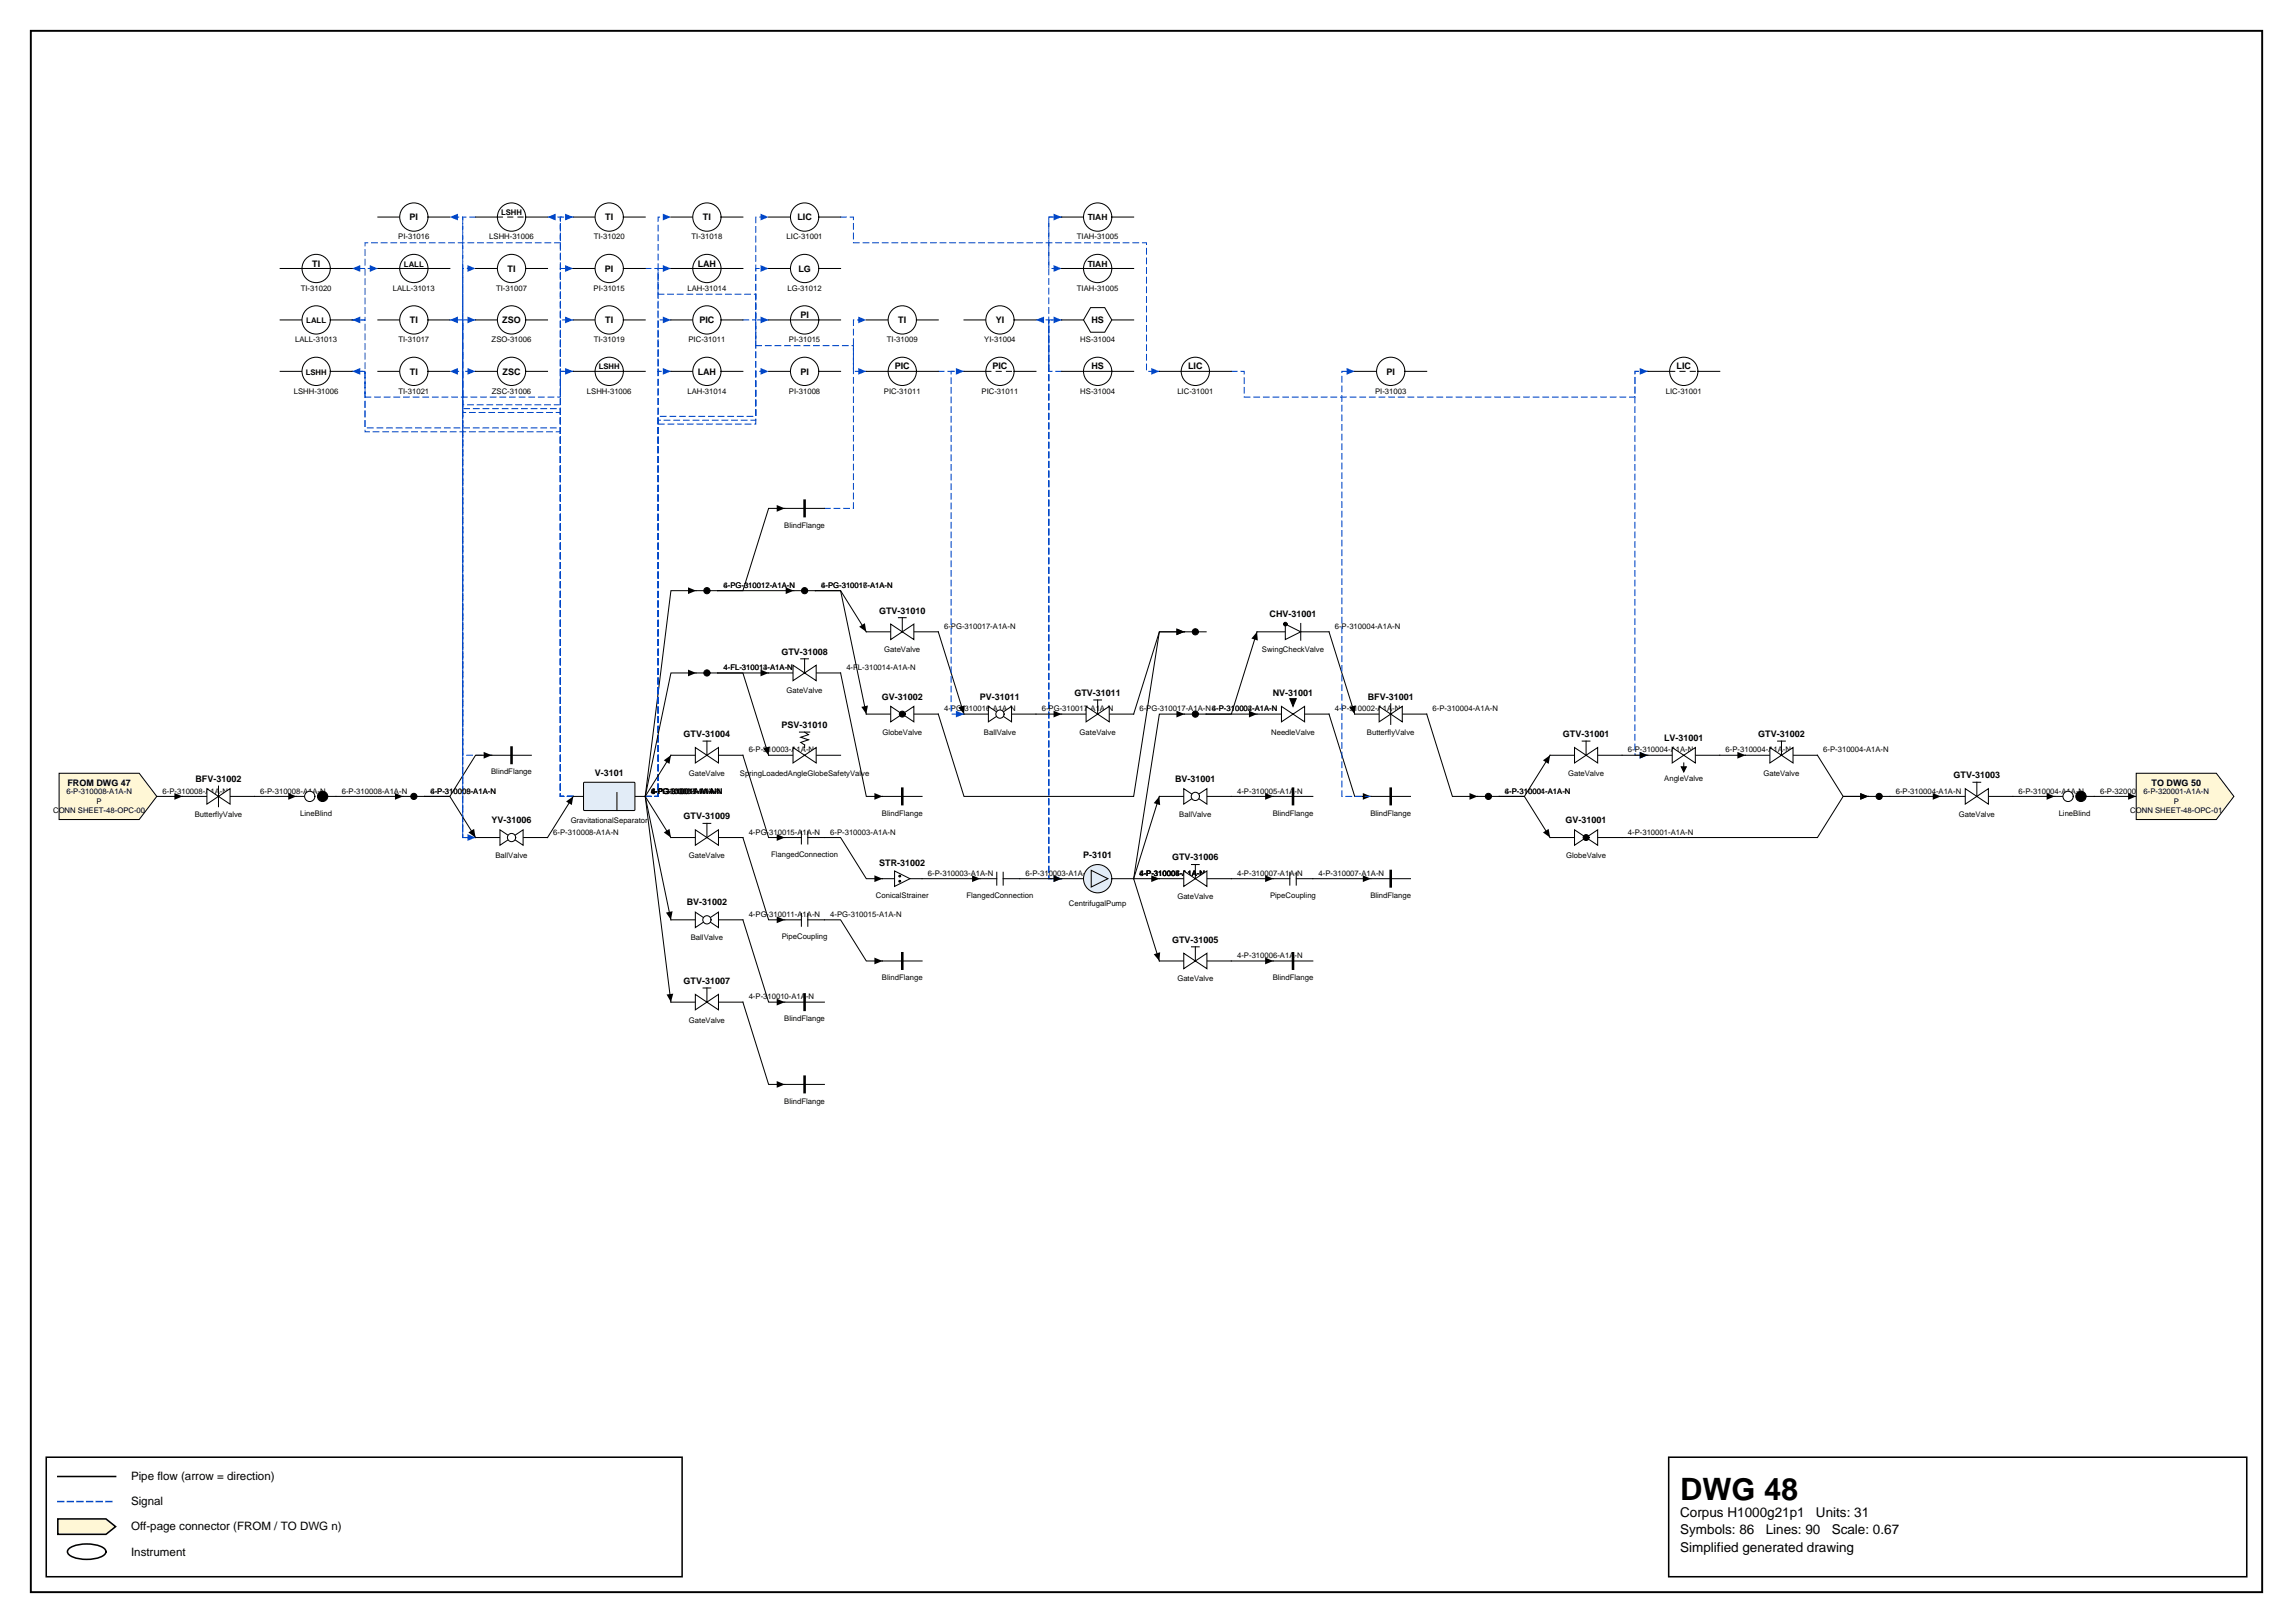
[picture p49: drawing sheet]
<svg xmlns="http://www.w3.org/2000/svg" width="420mm" height="297mm" viewBox="0 0 420 297" stroke-linecap="round" stroke-linejoin="round" font-family="sans-serif">
<defs><g id="words">
<text font-size="5.6" x="307.6" y="274.5">DWG 48</text>
<g font-size="2.5">
<text x="307.6" y="277.6">Corpus H1000g21p1</text>
<text x="307.6" y="280.8">Symbols: 86</text>
<text x="323.3" y="280.8">Lines: 90</text>
<text x="332.5" y="277.6">Units: 31</text>
<text x="335.3" y="280.8">Scale: 0.67</text>
<text x="307.6" y="284">Simplified generated drawing</text>
</g>
<g font-size="2.1">
<text x="24" y="270.9">Pipe flow (arrow = direction)</text>
<text x="24" y="275.5">Signal</text>
<text x="24" y="280.1">Off-page connector (FROM / TO DWG n)</text>
<text x="24" y="284.7">Instrument</text>
</g>
<g font-size="1.6">
<text x="75" y="40.3">PI</text>
<text x="110.8" y="40.3">TI</text>
<text x="128.7" y="40.3">TI</text>
<text x="146" y="40.3">LIC</text>
<text x="199.2" y="40.3">TIAH</text>
<text x="57.2" y="48.8">TI</text>
<text x="92.9" y="49.7">TI</text>
<text x="110.8" y="49.7">PI</text>
<text x="127.7" y="48.8">LAH</text>
<text x="146.2" y="49.7">LG</text>
<text x="199.2" y="48.8">TIAH</text>
<text x="75" y="59.1">TI</text>
<text x="92" y="59.1">ZSO</text>
<text x="110.8" y="59.1">TI</text>
<text x="128" y="59.1">PIC</text>
<text x="146.5" y="58.2">PI</text>
<text x="164.5" y="59.1">TI</text>
<text x="182.3" y="59.1">YI</text>
<text x="199.8" y="59.1">HS</text>
<text x="75" y="68.5">TI</text>
<text x="92" y="68.5">ZSC</text>
<text x="127.7" y="68.5">LAH</text>
<text x="146.5" y="68.5">PI</text>
<text x="163.8" y="67.6">PIC</text>
<text x="181.7" y="67.6">PIC</text>
<text x="199.8" y="67.6">HS</text>
<text x="217.5" y="67.6">LIC</text>
<text x="253.8" y="68.5">PI</text>
<text x="306.9" y="67.6">LIC</text>
<text x="160.9" y="112.3">GTV-31010</text>
<text x="232.4" y="113">CHV-31001</text>
<text x="143.1" y="119.8">GTV-31008</text>
<text x="161.4" y="128">GV-31002</text>
<text x="179.4" y="128">PV-31011</text>
<text x="196.7" y="127.3">GTV-31011</text>
<text x="233" y="127.3">NV-31001</text>
<text x="250.4" y="128">BFV-31001</text>
<text x="125.2" y="134.9">GTV-31004</text>
<text x="143.1" y="133.2">PSV-31010</text>
<text x="286.1" y="134.9">GTV-31001</text>
<text x="304.7" y="135.6">LV-31001</text>
<text x="321.9" y="134.9">GTV-31002</text>
<text x="12.3" y="143.8">FROM DWG 47</text>
<text x="35.8" y="143.1">BFV-31002</text>
<text x="108.9" y="141.9">V-3101</text>
<text x="215.1" y="143.1">BV-31001</text>
<text x="357.7" y="142.4">GTV-31003</text>
<text x="393.9" y="143.8">TO DWG 50</text>
<text x="125.2" y="149.9">GTV-31009</text>
<text x="90" y="150.6">YV-31006</text>
<text x="286.6" y="150.6">GV-31001</text>
<text x="161" y="158.4">STR-31002</text>
<text x="198.3" y="157">P-3101</text>
<text x="214.6" y="157.5">GTV-31006</text>
<text x="125.7" y="165.7">BV-31002</text>
<text x="214.6" y="172.5">GTV-31005</text>
<text x="125.2" y="180.1">GTV-31007</text>
</g>
<g font-size="1.4">
<text x="91.7" y="39.4">LSHH</text>
<text x="72.9" y="43.8">PI-31016</text>
<text x="89.6" y="43.8">LSHH-31006</text>
<text x="108.7" y="43.8">TI-31020</text>
<text x="126.6" y="43.8">TI-31018</text>
<text x="144" y="43.8">LIC-31001</text>
<text x="197.2" y="43.8">TIAH-31005</text>
<text x="55.1" y="53.2">TI-31020</text>
<text x="71.9" y="53.2">LALL-31013</text>
<text x="74" y="48.8">LALL</text>
<text x="90.8" y="53.2">TI-31007</text>
<text x="108.7" y="53.2">PI-31015</text>
<text x="125.9" y="53.2">LAH-31014</text>
<text x="144.2" y="53.2">LG-31012</text>
<text x="197.2" y="53.2">TIAH-31005</text>
<text x="56.1" y="59.1">LALL</text>
<text x="54" y="62.6">LALL-31013</text>
<text x="72.9" y="62.6">TI-31017</text>
<text x="90" y="62.6">ZSO-31006</text>
<text x="108.7" y="62.6">TI-31019</text>
<text x="126.1" y="62.6">PIC-31011</text>
<text x="144.4" y="62.6">PI-31015</text>
<text x="162.4" y="62.6">TI-31009</text>
<text x="180.2" y="62.6">YI-31004</text>
<text x="197.8" y="62.6">HS-31004</text>
<text x="56" y="68.5">LSHH</text>
<text x="109.6" y="67.6">LSHH</text>
<text x="53.8" y="72.1">LSHH-31006</text>
<text x="72.9" y="72.1">TI-31021</text>
<text x="90" y="72.1">ZSC-31006</text>
<text x="107.5" y="72.1">LSHH-31006</text>
<text x="125.9" y="72.1">LAH-31014</text>
<text x="144.4" y="72.1">PI-31008</text>
<text x="161.8" y="72.1">PIC-31011</text>
<text x="179.7" y="72.1">PIC-31011</text>
<text x="197.8" y="72.1">HS-31004</text>
<text x="215.6" y="72.1">LIC-31001</text>
<text x="251.7" y="72.1">PI-31003</text>
<text x="305" y="72.1">LIC-31001</text>
<text x="143.6" y="96.5">BlindFlange</text>
<text x="132.5" y="107.6">4-PG-310012-A1A-N</text>
<text x="132.5" y="107.6">6-PG-310017-A1A-N</text>
<text x="150.3" y="107.6">4-PG-310016-A1A-N</text>
<text x="150.3" y="107.6">6-PG-310017-A1A-N</text>
<text x="161.9" y="119.4">GateValve</text>
<text x="172.8" y="115.1">6-PG-310017-A1A-N</text>
<text x="231" y="119.4">SwingCheckValve</text>
<text x="244.4" y="115.1">6-P-310004-A1A-N</text>
<text x="132.5" y="122.6">4-FL-310014-A1A-N</text>
<text x="132.5" y="122.6">4-FL-310013-A1A-N</text>
<text x="155" y="122.6">4-FL-310014-A1A-N</text>
<text x="144" y="126.9">GateValve</text>
<text x="172.8" y="130.2">4-PG-310016-A1A-N</text>
<text x="190.7" y="130.2">6-PG-310017-A1A-N</text>
<text x="208.6" y="130.2">6-PG-310017-A1A-N6-P-310004-A1A-N</text>
<text x="221.9" y="130.2">4-P-310002-A1A-N</text>
<text x="244.4" y="130.2">4-P-310002-A1A-N</text>
<text x="262.3" y="130.2">6-P-310004-A1A-N</text>
<text x="137.1" y="137.7">6-P-310003-A1A-N</text>
<text x="161.5" y="134.4">GlobeValve</text>
<text x="180.1" y="134.4">BallValve</text>
<text x="197.7" y="134.4">GateValve</text>
<text x="232.7" y="134.4">NeedleValve</text>
<text x="250.3" y="134.4">ButterflyValve</text>
<text x="298" y="137.7">6-P-310004-A1A-N</text>
<text x="315.9" y="137.7">6-P-310004-A1A-N</text>
<text x="333.8" y="137.7">6-P-310004-A1A-N</text>
<text x="89.9" y="141.7">BlindFlange</text>
<text x="126.1" y="142">GateValve</text>
<text x="135.5" y="142">SpringLoadedAngleGlobeSafetyValve</text>
<text x="287.1" y="142">GateValve</text>
<text x="304.7" y="142.9">AngleValve</text>
<text x="322.9" y="142">GateValve</text>
<text x="9.7" y="148.8">CONN SHEET-48-OPC-00</text>
<text x="12.2" y="145.4">6-P-310008-A1A-N</text>
<text x="17.7" y="147.1">P</text>
<text x="29.8" y="145.2">6-P-310008-A1A-N</text>
<text x="35.6" y="149.5">ButterflyValve</text>
<text x="47.6" y="145.2">6-P-310008-A1A-N</text>
<text x="55" y="149.3">LineBlind</text>
<text x="62.6" y="145.2">6-P-310008-A1A-N</text>
<text x="78.8" y="145.2">6-P-310008-A1A-N</text>
<text x="78.8" y="145.2">4-P-310009-A1A-N</text>
<text x="119.2" y="145.2">4-PG-310011-A1A-N</text>
<text x="119.2" y="145.2">4-PG-310015-A1A-N</text>
<text x="119.2" y="145.2">6-PG-310017-A1A-N</text>
<text x="119.2" y="145.2">4-P-310010-A1A-N</text>
<text x="119.2" y="145.2">4-FL-310013-A1A-N</text>
<text x="119.2" y="145.2">6-P-310003-A1A-N</text>
<text x="161.5" y="149.3">BlindFlange</text>
<text x="215.9" y="149.5">BallValve</text>
<text x="226.5" y="145.2">4-P-310005-A1A-N</text>
<text x="233" y="149.3">BlindFlange</text>
<text x="250.9" y="149.3">BlindFlange</text>
<text x="275.5" y="145.2">4-P-310001-A1A-N</text>
<text x="275.5" y="145.2">6-P-310004-A1A-N</text>
<text x="347.1" y="145.2">6-P-310004-A1A-N</text>
<text x="358.6" y="149.5">GateValve</text>
<text x="369.6" y="145.2">6-P-310004-A1A-N</text>
<text x="376.9" y="149.3">LineBlind</text>
<text x="384.5" y="145.2">6-P-320001-A1A-N</text>
<text x="390" y="148.8">CONN SHEET-48-OPC-01</text>
<text x="392.4" y="145.4">6-P-320001-A1A-N</text>
<text x="398" y="147.1">P</text>
<text x="101.3" y="152.8">6-P-310008-A1A-N</text>
<text x="104.5" y="150.7">GravitationalSeparator</text>
<text x="137.1" y="152.8">4-PG-310015-A1A-N</text>
<text x="152" y="152.8">6-P-310003-A1A-N</text>
<text x="298" y="152.8">4-P-310001-A1A-N</text>
<text x="90.7" y="157">BallValve</text>
<text x="126.1" y="157">GateValve</text>
<text x="141.2" y="156.8">FlangedConnection</text>
<text x="169.9" y="160.3">6-P-310003-A1A-N</text>
<text x="187.8" y="160.3">6-P-310003-A1A-N</text>
<text x="208.6" y="160.3">4-P-310005-A1A-N</text>
<text x="208.6" y="160.3">4-P-310006-A1A-N</text>
<text x="208.6" y="160.3">4-P-310007-A1A-N</text>
<text x="208.6" y="160.3">6-P-310004-A1A-N</text>
<text x="226.5" y="160.3">4-P-310007-A1A-N</text>
<text x="241.4" y="160.3">4-P-310007-A1A-N</text>
<text x="286.7" y="157">GlobeValve</text>
<text x="137.1" y="167.8">4-PG-310011-A1A-N</text>
<text x="152" y="167.8">4-PG-310015-A1A-N</text>
<text x="160.4" y="164.3">ConicalStrainer</text>
<text x="177" y="164.3">FlangedConnection</text>
<text x="195.7" y="165.7">CentrifugalPump</text>
<text x="215.6" y="164.6">GateValve</text>
<text x="232.5" y="164.3">PipeCoupling</text>
<text x="250.9" y="164.3">BlindFlange</text>
<text x="126.5" y="172.1">BallValve</text>
<text x="143.1" y="171.9">PipeCoupling</text>
<text x="161.5" y="179.4">BlindFlange</text>
<text x="215.6" y="179.6">GateValve</text>
<text x="226.5" y="175.3">4-P-310006-A1A-N</text>
<text x="233" y="179.4">BlindFlange</text>
<text x="137.1" y="182.9">4-P-310010-A1A-N</text>
<text x="126.1" y="187.1">GateValve</text>
<text x="143.6" y="186.9">BlindFlange</text>
<text x="143.6" y="202">BlindFlange</text>
</g>
</g></defs>
<path d="M5.6 5.6h408.6v285.8h-408.6z" fill="none" stroke="#000" stroke-width=".35"/>
<path d="M8.5 266.7h116.4v21.9h-116.4zM10.6 270.2h10.6M305.5 266.7h105.8v21.9h-105.8z" fill="none" stroke="#000" stroke-width=".28"/>
<path d="M10.6 274.8h10.6" fill="none" stroke="#0046c8" stroke-width=".28" stroke-dasharray="1.1 .7"/>
<path d="M10.6 278h8.8l1.8 1.4-1.8 1.4h-8.8z" fill="#fff7d6" stroke="#000" stroke-width=".28"/>
<path d="M12.7 283.4a6.7 6.7 0 0 1 6.3 0 .72 .72 0 0 1 0 1.2 6.7 6.7 0 0 1-6.3 0 .72 .72 0 0 1 0-1.2z" fill="none" stroke="#000" stroke-width=".28"/>
<path d="M216.9 115.6h-4.6l-4.8 30.2h-31l-4.7-15.1M136 168.3l4.7 15.1h3" fill="none" stroke="#000" stroke-width=".19"/>
<path d="M215.4 115l1.5 .6-1.5 .7zM142.2 182.8l1.5 .6-1.5 .6z" fill="#000"/>
<path d="M171.8 68h4.7" fill="none" stroke="#0046c8" stroke-width=".19" stroke-dasharray="1.1 .7"/>
<path d="M175 67.3l1.5 .7-1.5 .6z" fill="#0046c8"/>
<path d="M118.1 49.1h2.4v4.7h17.9v4.8h2.3" fill="none" stroke="#0046c8" stroke-width=".19" stroke-dasharray="1.1 .7"/>
<path d="M139.2 57.9l1.5 .7-1.5 .6z" fill="#0046c8"/>
<path d="M104.9 39.7h-2.3v4.7h-35.8v4.7h-2.3" fill="none" stroke="#0046c8" stroke-width=".19" stroke-dasharray="1.1 .7"/>
<path d="M64.5 49.1l1.5-.6v1.3z" fill="#0046c8"/>
<path d="M216.9 115.6h-4.6l-4.8 15.1M136 153.3l4.7 15h3" fill="none" stroke="#000" stroke-width=".19"/>
<path d="M215.4 115l1.5 .6-1.5 .7zM142.2 167.7l1.5 .6-1.5 .7z" fill="#000"/>
<path d="M122.8 68h-2.3v-18.9h2.3" fill="none" stroke="#0046c8" stroke-width=".19" stroke-dasharray="1.1 .7"/>
<path d="M121.4 48.5l1.4 .6-1.4 .7z" fill="#0046c8"/>
<path d="M136 58.6h2.4v4.7h17.8v4.7h2.4" fill="none" stroke="#0046c8" stroke-width=".19" stroke-dasharray="1.1 .7"/>
<path d="M157.1 67.3l1.5 .7-1.5 .6z" fill="#0046c8"/>
<path d="M194.4 68h-2.4v-9.4h2.4" fill="none" stroke="#0046c8" stroke-width=".19" stroke-dasharray="1.1 .7"/>
<path d="M192.9 57.9l1.5 .7-1.5 .6z" fill="#0046c8"/>
<path d="M28.7 145.8h4.7" fill="none" stroke="#000" stroke-width=".19"/>
<path d="M31.9 145.1l1.5 .7-1.5 .6z" fill="#000"/>
<path d="M194.4 58.6h-2.4v102.2h2.4" fill="none" stroke="#0046c8" stroke-width=".19" stroke-dasharray="1.1 .7"/>
<path d="M192.9 160.2l1.5 .6-1.5 .6z" fill="#0046c8"/>
<path d="M143.7 93h-3l-4.7 15.1h-4.6h13.9M171.8 115.6l4.7 15.1M243.3 115.6l4.7 15.1M243.3 130.7l4.7 15.1h3M283.8 138.2l-4.7 7.6h-4.6h4.6l4.7 7.5M314.9 138.2h4.7M46.6 145.8h7.7M61.5 145.8h12.3M225.4 145.8h7.7M346 145.8h9.3M168.8 160.8h10.7" fill="none" stroke="#000" stroke-width=".19"/>
<g fill="#000">
<path d="M142.2 92.4l1.5 .6-1.5 .7zM143.8 107.5l1.5 .6-1.5 .6zM175.5 129.5l1.1-.4-.1 1.6zM247 129.5l1.2-.4-.2 1.6zM282.5 139.2l1.3-1-.3 1.6zM318.1 137.6l1.5 .6-1.5 .6zM52.8 145.1l1.5 .7-1.5 .6zM72.3 145.1l1.5 .7-1.5 .6zM231.6 145.1l1.5 .7-1.5 .6zM249.5 145.1l1.5 .7-1.5 .6zM282.5 152.4l1-.7 .3 1.6zM353.9 145.1l1.4 .7-1.4 .6z"/>
<path d="M178 160.2l1.5 .6-1.5 .6z"/>
</g>
<path d="M87.1 153.3h-2.4v-85.3h2.4" fill="none" stroke="#0046c8" stroke-width=".19" stroke-dasharray="1.1 .7"/>
<path d="M85.6 67.3l1.5 .7-1.5 .6z" fill="#0046c8"/>
<path d="M87.1 153.3h-2.4v-94.7h2.4" fill="none" stroke="#0046c8" stroke-width=".19" stroke-dasharray="1.1 .7"/>
<path d="M85.6 57.9l1.5 .7-1.5 .6z" fill="#0046c8"/>
<path d="M153.9 123.2l4.7 22.6h3M104.9 145.8l-4.7 7.5" fill="none" stroke="#000" stroke-width=".19"/>
<path d="M103.6 146.7l1.3-.9-.2 1.5zM160.1 145.1l1.5 .7-1.5 .6z" fill="#000"/>
<path d="M301.7 68h-2.4v70.2h2.4" fill="none" stroke="#0046c8" stroke-width=".19" stroke-dasharray="1.1 .7"/>
<path d="M300.2 137.6l1.5 .6-1.5 .6z" fill="#0046c8"/>
<path d="M297 138.2h4.7M150.9 153.3h3l4.7 7.5h3M342.1 145.8h-4.7l-4.7 7.5h-35.7M383.4 145.8h7.7" fill="none" stroke="#000" stroke-width=".19"/>
<path d="M300.2 137.6l1.5 .6-1.5 .6zM340.6 145.1l1.5 .7-1.5 .6zM389.6 145.1l1.5 .7-1.5 .6zM160.1 160.2l1.5 .6-1.5 .6z" fill="#000"/>
<path d="M90 138.2h-5.3v-89.1h2.4" fill="none" stroke="#0046c8" stroke-width=".19" stroke-dasharray="1.1 .7"/>
<path d="M85.6 48.5l1.5 .6-1.5 .7z" fill="#0046c8"/>
<path d="M212.3 145.8l-4.8 15 4.8 15.1" fill="none" stroke="#000" stroke-width=".19"/>
<path d="M212.3 145.8l.1 1.6-1.2-.4zM211.2 174.6l1.2-.3-.1 1.6z" fill="#000"/>
<path d="M194.4 160.8h-2.4v-121.1h2.4" fill="none" stroke="#0046c8" stroke-width=".19" stroke-dasharray="1.1 .7"/>
<path d="M192.9 39.1l1.5 .6-1.5 .6z" fill="#0046c8"/>
<path d="M207.5 160.8h4.8" fill="none" stroke="#000" stroke-width=".19"/>
<path d="M210.8 160.2l1.5 .6-1.5 .6z" fill="#000"/>
<path d="M194.4 160.8h-2.4v-102.2h-2.3" fill="none" stroke="#0046c8" stroke-width=".19" stroke-dasharray="1.1 .7"/>
<path d="M189.7 58.6l1.4-.7v1.3z" fill="#0046c8"/>
<path d="M90 138.2h-2.9l-4.7 7.6h-4.7h4.7l4.7 7.5M216.9 130.7h-4.6l-4.8 30.1M150.9 168.3h3l4.7 7.6h3M186.7 160.8h7.7" fill="none" stroke="#000" stroke-width=".19"/>
<path d="M88.5 137.6l1.5 .6-1.5 .6zM215.4 130.1l1.5 .6-1.5 .6zM85.8 152.4l1-.7 .3 1.6zM160.1 175.3l1.5 .6-1.5 .6zM192.9 160.2l1.5 .6-1.5 .6z" fill="#000"/>
<path d="M150.9 93h5.3v-34.4h2.4" fill="none" stroke="#0046c8" stroke-width=".19" stroke-dasharray="1.1 .7"/>
<path d="M157.1 57.9l1.5 .7-1.5 .6z" fill="#0046c8"/>
<path d="M225.4 175.9h7.7M136 183.4l4.7 15.1h3" fill="none" stroke="#000" stroke-width=".19"/>
<path d="M231.6 175.3l1.5 .6-1.5 .6zM142.2 197.9l1.5 .6-1.5 .6z" fill="#000"/>
<path d="M153.9 39.7h2.3v4.7h53.7v23.6h2.4" fill="none" stroke="#0046c8" stroke-width=".19" stroke-dasharray="1.1 .7"/>
<path d="M210.8 67.3l1.5 .7-1.5 .6z" fill="#0046c8"/>
<path d="M64.5 68h2.3v4.7h35.8v-4.7h2.3" fill="none" stroke="#0046c8" stroke-width=".19" stroke-dasharray="1.1 .7"/>
<path d="M103.5 67.3l1.4 .7-1.4 .6z" fill="#0046c8"/>
<path d="M225.4 68h2.4v4.7h71.5v-4.7h2.4" fill="none" stroke="#0046c8" stroke-width=".19" stroke-dasharray="1.1 .7"/>
<path d="M300.2 67.3l1.5 .7-1.5 .6z" fill="#0046c8"/>
<path d="M189.7 130.7h4.7M368.5 145.8h7.7" fill="none" stroke="#000" stroke-width=".19"/>
<path d="M192.9 130.1l1.5 .6-1.5 .6zM374.7 145.1l1.5 .7-1.5 .6z" fill="#000"/>
<path d="M194.4 39.7h-2.4v9.4h2.4" fill="none" stroke="#0046c8" stroke-width=".19" stroke-dasharray="1.1 .7"/>
<path d="M192.9 48.5l1.5 .6-1.5 .7z" fill="#0046c8"/>
<path d="M240.4 160.8h10.6" fill="none" stroke="#000" stroke-width=".19"/>
<path d="M249.5 160.2l1.5 .6-1.5 .6z" fill="#000"/>
<path d="M87.1 39.7h-2.4v113.6h2.4" fill="none" stroke="#0046c8" stroke-width=".19" stroke-dasharray="1.1 .7"/>
<path d="M85.6 152.7l1.5 .6-1.5 .6z" fill="#0046c8"/>
<path d="M176.5 68h-2.4v62.7h2.4" fill="none" stroke="#0046c8" stroke-width=".19" stroke-dasharray="1.1 .7"/>
<path d="M175 130.1l1.5 .6-1.5 .6z" fill="#0046c8"/>
<path d="M140.7 123.2h-9.3h4.6l4.7 15" fill="none" stroke="#000" stroke-width=".19"/>
<path d="M139.2 122.5l1.5 .7-1.5 .6zM139.7 137l1.2-.4-.2 1.6z" fill="#000"/>
<path d="M104.9 68h-2.3v-28.3h-2.4" fill="none" stroke="#0046c8" stroke-width=".19" stroke-dasharray="1.1 .7"/>
<path d="M100.2 39.7l1.5-.6v1.2z" fill="#0046c8"/>
<path d="M136 138.2l4.7 15.1h3" fill="none" stroke="#000" stroke-width=".19"/>
<path d="M142.2 152.7l1.5 .6-1.5 .6z" fill="#000"/>
<path d="M251 145.8h-5.3v-77.8h2.3" fill="none" stroke="#0046c8" stroke-width=".19" stroke-dasharray="1.1 .7"/>
<path d="M246.5 67.3l1.5 .7-1.5 .6z" fill="#0046c8"/>
<path d="M64.5 58.6h2.3v-9.5h2.4" fill="none" stroke="#0046c8" stroke-width=".19" stroke-dasharray="1.1 .7"/>
<path d="M67.7 48.5l1.5 .6-1.5 .7z" fill="#0046c8"/>
<path d="M158.6 115.6l-4.7-7.5h-4.6h4.6l4.7 22.6M230.1 115.6l-4.7 15.1h-4.6h9.3M261.2 130.7l4.7 15.1h4.6M332.7 138.2l4.7 7.6h4.7M225.4 160.8h7.7" fill="none" stroke="#000" stroke-width=".19"/>
<path d="M157.3 114.7l1-.7 .3 1.6zM230.1 115.6l.2 1.6-1.2-.3zM157.7 129.4l1.2-.3-.3 1.6zM228.7 130.1l1.4 .6-1.4 .6zM269 145.1l1.5 .7-1.5 .6zM340.6 145.1l1.5 .7-1.5 .6zM231.6 160.2l1.5 .6-1.5 .6z" fill="#000"/>
<path d="M104.9 145.8h-2.3v-87.2h2.3" fill="none" stroke="#0046c8" stroke-width=".19" stroke-dasharray="1.1 .7"/>
<path d="M103.5 57.9l1.4 .7-1.4 .6z" fill="#0046c8"/>
<path d="M118.1 145.8l4.7 22.5" fill="none" stroke="#000" stroke-width=".19"/>
<path d="M121.9 167l1.2-.2-.3 1.5z" fill="#000"/>
<path d="M104.9 145.8h-2.3v-96.7h2.3" fill="none" stroke="#0046c8" stroke-width=".19" stroke-dasharray="1.1 .7"/>
<path d="M103.5 48.5l1.4 .6-1.4 .7z" fill="#0046c8"/>
<path d="M104.9 145.8h-2.3v-106.1h2.3" fill="none" stroke="#0046c8" stroke-width=".19" stroke-dasharray="1.1 .7"/>
<path d="M103.5 39.1l1.4 .6-1.4 .6z" fill="#0046c8"/>
<path d="M118.1 145.8l4.7 7.5" fill="none" stroke="#000" stroke-width=".19"/>
<path d="M121.5 152.4l1.1-.7 .2 1.6z" fill="#000"/>
<path d="M118.1 145.8h2.4v-77.8h2.3" fill="none" stroke="#0046c8" stroke-width=".19" stroke-dasharray="1.1 .7"/>
<path d="M121.4 67.3l1.4 .7-1.4 .6z" fill="#0046c8"/>
<path d="M118.1 145.8h2.4v-87.2h2.3" fill="none" stroke="#0046c8" stroke-width=".19" stroke-dasharray="1.1 .7"/>
<path d="M121.4 57.9l1.4 .7-1.4 .6z" fill="#0046c8"/>
<path d="M118.1 145.8h2.4v-106.1h2.3" fill="none" stroke="#0046c8" stroke-width=".19" stroke-dasharray="1.1 .7"/>
<path d="M121.4 39.1l1.4 .6-1.4 .6z" fill="#0046c8"/>
<path d="M127.4 108.1h-4.6l-4.7 37.7" fill="none" stroke="#000" stroke-width=".19"/>
<path d="M126 107.5l1.4 .6-1.4 .6z" fill="#000"/>
<path d="M104.9 145.8h-2.3v-71.7h-17.9v-6.1h-2.3" fill="none" stroke="#0046c8" stroke-width=".19" stroke-dasharray="1.1 .7"/>
<path d="M82.4 68l1.4-.7v1.3z" fill="#0046c8"/>
<path d="M104.9 145.8h-2.3v-71h-17.9v-16.2h-2.3" fill="none" stroke="#0046c8" stroke-width=".19" stroke-dasharray="1.1 .7"/>
<path d="M82.4 58.6l1.4-.7v1.3z" fill="#0046c8"/>
<path d="M104.9 145.8h-2.3v-70.3h-17.9v-35.8h-2.3" fill="none" stroke="#0046c8" stroke-width=".19" stroke-dasharray="1.1 .7"/>
<path d="M82.4 39.7l1.4-.6v1.2z" fill="#0046c8"/>
<path d="M118.1 145.8h2.4v-69.6h17.9v-8.2h2.3" fill="none" stroke="#0046c8" stroke-width=".19" stroke-dasharray="1.1 .7"/>
<path d="M139.2 67.3l1.5 .7-1.5 .6z" fill="#0046c8"/>
<path d="M118.1 145.8l4.7 37.6" fill="none" stroke="#000" stroke-width=".19"/>
<path d="M122 182l1.3-.1-.5 1.5z" fill="#000"/>
<path d="M118.1 145.8h2.4v-68.9h17.9v-27.8h2.3" fill="none" stroke="#0046c8" stroke-width=".19" stroke-dasharray="1.1 .7"/>
<path d="M139.2 48.5l1.5 .6-1.5 .7z" fill="#0046c8"/>
<path d="M118.1 145.8h2.4v-68.2h17.9v-37.9h2.3" fill="none" stroke="#0046c8" stroke-width=".19" stroke-dasharray="1.1 .7"/>
<path d="M139.2 39.1l1.5 .6-1.5 .6z" fill="#0046c8"/>
<path d="M104.9 145.8h-2.3v-67.5h-35.8v-10.3h-2.3" fill="none" stroke="#0046c8" stroke-width=".19" stroke-dasharray="1.1 .7"/>
<path d="M64.5 68l1.5-.7v1.3z" fill="#0046c8"/>
<path d="M127.4 123.2h-4.6l-4.7 22.6 4.7-7.6" fill="none" stroke="#000" stroke-width=".19"/>
<path d="M121.5 139.2l1.3-1-.2 1.6zM126 122.5l1.4 .7-1.4 .6z" fill="#000"/>
<path d="M104.9 145.8h-2.3v-66.8h-35.8v-20.4h-2.3" fill="none" stroke="#0046c8" stroke-width=".19" stroke-dasharray="1.1 .7"/>
<path d="M64.5 58.6l1.5-.7v1.3z" fill="#0046c8"/>
<path d="M158.6 130.7h4.5M167.3 130.7h4.5" fill="none" stroke="#000" stroke-width=".19"/>
<path d="M163.1 129.3l4.2 2.8v-2.8l-4.2 2.8z" fill="#fff" stroke="#000" stroke-width=".19"/>
<circle cx="165.2" cy="130.7" r=".54" fill="#000" stroke="#000" stroke-width=".19"/>
<path d="M104.9 58.6h4M114.1 58.6h4" fill="none" stroke="#000" stroke-width=".19"/>
<circle cx="111.5" cy="58.6" r="2.59" fill="#fff" stroke="#000" stroke-width=".19"/>
<path d="M122.8 168.3h4.5M131.5 168.3h4.5" fill="none" stroke="#000" stroke-width=".19"/>
<g fill="#fff" stroke="#000" stroke-width=".19">
<path d="M127.3 166.9l4.2 2.9v-2.9l-4.2 2.9z"/>
<circle cx="129.4" cy="168.3" r=".75"/>
</g>
<path d="M158.6 68h4M167.8 68h4" fill="none" stroke="#000" stroke-width=".19"/>
<circle cx="165.2" cy="68" r="2.59" fill="#fff" stroke="#000" stroke-width=".19"/>
<path d="M104.9 49.1h4M114.1 49.1h4M162.6 68h5.2" fill="none" stroke="#000" stroke-width=".19"/>
<circle cx="111.5" cy="49.1" r="2.59" fill="#fff" stroke="#000" stroke-width=".19"/>
<path d="M104.9 39.7h4M114.1 39.7h4" fill="none" stroke="#000" stroke-width=".19"/>
<circle cx="111.5" cy="39.7" r="2.59" fill="#fff" stroke="#000" stroke-width=".19"/>
<path d="M194.4 130.7h4.4M203.1 130.7h4.4" fill="none" stroke="#000" stroke-width=".19"/>
<path d="M198.8 129.3l4.3 2.8v-2.8l-4.3 2.8z" fill="#fff" stroke="#000" stroke-width=".19"/>
<path d="M200.3 128.1h1.4M201 128.1v2.6M122.8 153.3h4.5M131.5 153.3h4.5M233.1 145.8h7.3" fill="none" stroke="#000" stroke-width=".19"/>
<path d="M236.7 144.3v2.9" fill="none" stroke="#000" stroke-width=".47"/>
<path d="M127.3 151.9l4.2 2.8v-2.8l-4.2 2.8z" fill="#fff" stroke="#000" stroke-width=".19"/>
<path d="M122.8 68h4M132 68h4M128.7 150.7h1.4M129.4 150.7v2.6" fill="none" stroke="#000" stroke-width=".19"/>
<circle cx="129.4" cy="68" r="2.59" fill="#fff" stroke="#000" stroke-width=".19"/>
<path d="M122.8 58.6h4M132 58.6h4" fill="none" stroke="#000" stroke-width=".19"/>
<circle cx="129.4" cy="58.6" r="2.59" fill="#fff" stroke="#000" stroke-width=".19"/>
<path d="M251 160.8h7.2" fill="none" stroke="#000" stroke-width=".19"/>
<path d="M254.6 159.4v2.8" fill="none" stroke="#000" stroke-width=".47"/>
<path d="M391.1 141.5h14.7l3.2 4.3-3.2 4.2h-14.7z" fill="#fff7d6" stroke="#000" stroke-width=".19"/>
<path d="M194.4 68h4M203.5 68h4" fill="none" stroke="#000" stroke-width=".19"/>
<circle cx="201" cy="68" r="2.59" fill="#fff" stroke="#000" stroke-width=".19"/>
<path d="M122.8 49.1h4M132 49.1h4M198.4 68h5.1" fill="none" stroke="#000" stroke-width=".19"/>
<circle cx="129.4" cy="49.1" r="2.59" fill="#fff" stroke="#000" stroke-width=".19"/>
<path d="M126.8 49.1h5.2" fill="none" stroke="#000" stroke-width=".19"/>
<path d="M10.8 141.5h14.7l3.2 4.3-3.2 4.2h-14.7z" fill="#fff7d6" stroke="#000" stroke-width=".19"/>
<path d="M194.4 58.6h4M203.5 58.6h4" fill="none" stroke="#000" stroke-width=".19"/>
<path d="M199.7 56.3h2.6l1.2 2.3-1.2 2.2h-2.6l-1.3-2.2z" fill="#fff" stroke="#000" stroke-width=".19"/>
<path d="M54.3 145.8h1.5M60 145.8h1.5M342.1 145.8h3.9" fill="none" stroke="#000" stroke-width=".19"/>
<circle cx="344" cy="145.8" r=".56" fill="#000" stroke="#000" stroke-width=".19"/>
<circle cx="56.7" cy="145.8" r=".94" fill="#fff" stroke="#000" stroke-width=".19"/>
<circle cx="59.1" cy="145.8" r=".94" fill="#000" stroke="#000" stroke-width=".19"/>
<path d="M230.1 115.6h5.2M238.1 115.6h5.2" fill="none" stroke="#000" stroke-width=".19"/>
<path d="M235.3 114.2l2.8 1.4-2.8 1.4z" fill="#fff" stroke="#000" stroke-width=".19"/>
<path d="M238.1 114.1v3.1M33.4 145.8h4.5M42.1 145.8h4.5" fill="none" stroke="#000" stroke-width=".19"/>
<circle cx="235.3" cy="114.2" r=".33" fill="#000" stroke="#000" stroke-width=".19"/>
<path d="M37.9 144.3l4.2 2.9v-2.9l-4.2 2.9z" fill="#fff" stroke="#000" stroke-width=".19"/>
<path d="M40 143.9v3.7M161.6 160.8h2.2M166.6 160.8h2.2" fill="none" stroke="#000" stroke-width=".19"/>
<path d="M163.8 159.4l2.8 1.4-2.8 1.4z" fill="#fff" stroke="#000" stroke-width=".19"/>
<g fill="#000" stroke="#000" stroke-width=".19">
<circle cx="164.7" cy="160.3" r=".16"/>
<circle cx="164.7" cy="161.3" r=".16"/>
</g>
<path d="M122.8 39.7h4M132 39.7h4" fill="none" stroke="#000" stroke-width=".19"/>
<circle cx="129.4" cy="39.7" r="2.59" fill="#fff" stroke="#000" stroke-width=".19"/>
<path d="M158.6 58.6h4M167.8 58.6h4" fill="none" stroke="#000" stroke-width=".19"/>
<circle cx="165.2" cy="58.6" r="2.59" fill="#fff" stroke="#000" stroke-width=".19"/>
<path d="M230.1 130.7h4.5M238.8 130.7h4.5" fill="none" stroke="#000" stroke-width=".19"/>
<path d="M234.6 129.3l4.2 2.8v-2.8l-4.2 2.8z" fill="#fff" stroke="#000" stroke-width=".19"/>
<path d="M236.1 127.9h1.2l-.6 1.4z" fill="#000" stroke="#000" stroke-width=".19"/>
<path d="M87.1 68h4M96.2 68h4" fill="none" stroke="#000" stroke-width=".19"/>
<circle cx="93.7" cy="68" r="2.59" fill="#fff" stroke="#000" stroke-width=".19"/>
<path d="M158.6 115.6h4.5M167.3 115.6h4.5" fill="none" stroke="#000" stroke-width=".19"/>
<path d="M163.1 114.2l4.2 2.8v-2.8l-4.2 2.8z" fill="#fff" stroke="#000" stroke-width=".19"/>
<path d="M164.5 113h1.4M165.2 113v2.6M301.7 138.2h4.5M310.4 138.2h4.5" fill="none" stroke="#000" stroke-width=".19"/>
<path d="M306.2 136.8l4.2 2.8v-2.8l-4.2 2.8z" fill="#fff" stroke="#000" stroke-width=".19"/>
<path d="M194.4 49.1h4M203.5 49.1h4M308.3 139.6v1" fill="none" stroke="#000" stroke-width=".19"/>
<path d="M307.8 140.3h.9l-.4 1z" fill="#000" stroke="#000" stroke-width=".19"/>
<circle cx="201" cy="49.1" r="2.59" fill="#fff" stroke="#000" stroke-width=".19"/>
<path d="M198.4 49.1h5.1M212.3 145.8h4.4M221 145.8h4.4" fill="none" stroke="#000" stroke-width=".19"/>
<g fill="#fff" stroke="#000" stroke-width=".19">
<path d="M216.7 144.3l4.3 2.9v-2.9l-4.3 2.9z"/>
<circle cx="218.8" cy="145.8" r=".75"/>
</g>
<path d="M87.1 58.6h4M96.2 58.6h4" fill="none" stroke="#000" stroke-width=".19"/>
<circle cx="93.7" cy="58.6" r="2.59" fill="#fff" stroke="#000" stroke-width=".19"/>
<path d="M127.4 108.1h4M87.1 153.3h4.4M95.8 153.3h4.4M270.5 145.8h4" fill="none" stroke="#000" stroke-width=".19"/>
<g fill="#000" stroke="#000" stroke-width=".19">
<circle cx="129.4" cy="108.1" r=".56"/>
<circle cx="272.5" cy="145.8" r=".56"/>
</g>
<g fill="#fff" stroke="#000" stroke-width=".19">
<path d="M91.5 151.9l4.3 2.8v-2.8l-4.3 2.8z"/>
<circle cx="93.7" cy="153.3" r=".75"/>
</g>
<path d="M140.7 123.2h4.5M149.4 123.2h4.5" fill="none" stroke="#000" stroke-width=".19"/>
<path d="M145.2 121.8l4.2 2.8v-2.8l-4.2 2.8z" fill="#fff" stroke="#000" stroke-width=".19"/>
<path d="M69.2 68h4M78.4 68h4M216.9 115.6h3.9M146.6 120.6h1.4M147.3 120.6v2.6" fill="none" stroke="#000" stroke-width=".19"/>
<circle cx="218.8" cy="115.6" r=".56" fill="#000" stroke="#000" stroke-width=".19"/>
<circle cx="75.8" cy="68" r="2.59" fill="#fff" stroke="#000" stroke-width=".19"/>
<path d="M69.2 58.6h4M78.4 58.6h4" fill="none" stroke="#000" stroke-width=".19"/>
<circle cx="75.8" cy="58.6" r="2.59" fill="#fff" stroke="#000" stroke-width=".19"/>
<path d="M87.1 49.1h4M96.2 49.1h4" fill="none" stroke="#000" stroke-width=".19"/>
<circle cx="93.7" cy="49.1" r="2.59" fill="#fff" stroke="#000" stroke-width=".19"/>
<path d="M301.7 68h4M310.9 68h4" fill="none" stroke="#000" stroke-width=".19"/>
<circle cx="308.3" cy="68" r="2.59" fill="#fff" stroke="#000" stroke-width=".19"/>
<path d="M305.7 68h.9M307.6 68h.9M309.4 68h1M376.2 145.8h1.5M381.9 145.8h1.5" fill="none" stroke="#000" stroke-width=".19"/>
<circle cx="378.6" cy="145.8" r=".94" fill="#fff" stroke="#000" stroke-width=".19"/>
<circle cx="381" cy="145.8" r=".94" fill="#000" stroke="#000" stroke-width=".19"/>
<path d="M283.8 153.3h4.5M292.5 153.3h4.5" fill="none" stroke="#000" stroke-width=".19"/>
<path d="M288.3 151.9l4.2 2.8v-2.8l-4.2 2.8z" fill="#fff" stroke="#000" stroke-width=".19"/>
<circle cx="290.4" cy="153.3" r=".54" fill="#000" stroke="#000" stroke-width=".19"/>
<path d="M140.7 138.2h4.5M149.4 138.2h4.5" fill="none" stroke="#000" stroke-width=".19"/>
<path d="M145.2 136.8l4.2 2.8v-2.8l-4.2 2.8z" fill="#fff" stroke="#000" stroke-width=".19"/>
<path d="M146.4 134h1.8M147.3 134l.7 .5-1.4 .4 1.4 .5-1.4 .5 .7 .4v.5M283.8 138.2h4.5M292.5 138.2h4.5M143.7 153.3h3M146.7 152.1v2.4M147.9 153.3h3M147.9 152.1v2.4" fill="none" stroke="#000" stroke-width=".19"/>
<path d="M288.3 136.8l4.2 2.8v-2.8l-4.2 2.8z" fill="#fff" stroke="#000" stroke-width=".19"/>
<path d="M69.2 49.1h4M78.4 49.1h4M90 138.2h7.3M289.7 135.6h1.4M290.4 135.6v2.6" fill="none" stroke="#000" stroke-width=".19"/>
<path d="M93.7 136.8v2.8" fill="none" stroke="#000" stroke-width=".47"/>
<circle cx="75.8" cy="49.1" r="2.59" fill="#fff" stroke="#000" stroke-width=".19"/>
<path d="M73.2 49.1h5.2M194.4 160.8h4M203.5 160.8h4M143.7 183.4h7.2" fill="none" stroke="#000" stroke-width=".19"/>
<path d="M147.3 182v2.8" fill="none" stroke="#000" stroke-width=".47"/>
<circle cx="201" cy="160.8" r="2.59" fill="#e2ecf7" stroke="#000" stroke-width=".19"/>
<path d="M69.2 39.7h4M78.4 39.7h4M199.8 159.3l3 1.5-3 1.5z" fill="none" stroke="#000" stroke-width=".19"/>
<circle cx="75.8" cy="39.7" r="2.59" fill="#fff" stroke="#000" stroke-width=".19"/>
<path d="M140.7 68h4M149.9 68h4M73.8 145.8h3.9M143.7 168.3h3M146.7 167.2v2.3M147.9 168.3h3M147.9 167.2v2.3M233.1 175.9h7.3" fill="none" stroke="#000" stroke-width=".19"/>
<path d="M236.7 174.5v2.8" fill="none" stroke="#000" stroke-width=".47"/>
<circle cx="75.8" cy="145.8" r=".56" fill="#000" stroke="#000" stroke-width=".19"/>
<circle cx="147.3" cy="68" r="2.59" fill="#fff" stroke="#000" stroke-width=".19"/>
<path d="M143.7 93h7.2M182.5 159.6v2.4M183.7 159.6v2.4M179.5 160.8h3M183.7 160.8h3M212.3 175.9h4.4M221 175.9h4.4" fill="none" stroke="#000" stroke-width=".19"/>
<path d="M147.3 91.6v2.9" fill="none" stroke="#000" stroke-width=".47"/>
<path d="M216.7 174.5l4.3 2.8v-2.8l-4.3 2.8z" fill="#fff" stroke="#000" stroke-width=".19"/>
<path d="M218.1 173.3h1.5M218.8 173.3v2.6M122.8 183.4h4.5M131.5 183.4h4.5" fill="none" stroke="#000" stroke-width=".19"/>
<path d="M127.3 182l4.2 2.8v-2.8l-4.2 2.8z" fill="#fff" stroke="#000" stroke-width=".19"/>
<path d="M140.7 58.6h4M149.9 58.6h4M128.7 180.8h1.4M129.4 180.8v2.6" fill="none" stroke="#000" stroke-width=".19"/>
<circle cx="147.3" cy="58.6" r="2.59" fill="#fff" stroke="#000" stroke-width=".19"/>
<path d="M140.7 49.1h4M144.7 58.6h5.2M149.9 49.1h4" fill="none" stroke="#000" stroke-width=".19"/>
<circle cx="147.3" cy="49.1" r="2.59" fill="#fff" stroke="#000" stroke-width=".19"/>
<path d="M140.7 39.7h4M149.9 39.7h4M161.6 145.8h7.2" fill="none" stroke="#000" stroke-width=".19"/>
<path d="M165.2 144.3v2.9" fill="none" stroke="#000" stroke-width=".47"/>
<circle cx="147.3" cy="39.7" r="2.59" fill="#fff" stroke="#000" stroke-width=".19"/>
<path d="M51.3 68h4M60.5 68h4" fill="none" stroke="#000" stroke-width=".19"/>
<circle cx="57.9" cy="68" r="2.59" fill="#fff" stroke="#000" stroke-width=".19"/>
<path d="M212.3 68h4M221.4 68h4" fill="none" stroke="#000" stroke-width=".19"/>
<circle cx="218.8" cy="68" r="2.59" fill="#fff" stroke="#000" stroke-width=".19"/>
<path d="M216.3 68h5.1M355.3 145.8h4.5M364 145.8h4.5" fill="none" stroke="#000" stroke-width=".19"/>
<path d="M359.8 144.3l4.2 2.9v-2.9l-4.2 2.9z" fill="#fff" stroke="#000" stroke-width=".19"/>
<path d="M176.5 130.7h4.5M185.2 130.7h4.5M361.2 143.2h1.4M361.9 143.2v2.6" fill="none" stroke="#000" stroke-width=".19"/>
<g fill="#fff" stroke="#000" stroke-width=".19">
<path d="M181 129.3l4.2 2.8v-2.8l-4.2 2.8z"/>
<circle cx="183.1" cy="130.7" r=".75"/>
</g>
<path d="M194.4 39.7h4M203.5 39.7h4" fill="none" stroke="#000" stroke-width=".19"/>
<circle cx="201" cy="39.7" r="2.59" fill="#fff" stroke="#000" stroke-width=".19"/>
<path d="M87.1 39.7h4M96.2 39.7h4M236.1 159.6v2.4M237.3 159.6v2.4M233.1 160.8h3M237.3 160.8h3.1" fill="none" stroke="#000" stroke-width=".19"/>
<circle cx="93.7" cy="39.7" r="2.59" fill="#fff" stroke="#000" stroke-width=".19"/>
<path d="M91.1 39.7h.9M92.9 39.7h1M94.8 39.7h1M176.5 68h4M185.7 68h4" fill="none" stroke="#000" stroke-width=".19"/>
<circle cx="183.1" cy="68" r="2.59" fill="#fff" stroke="#000" stroke-width=".19"/>
<path d="M104.9 68h4M114.1 68h4M180.5 68h.9M182.4 68h.9M184.3 68h.9M127.4 123.2h4" fill="none" stroke="#000" stroke-width=".19"/>
<circle cx="129.4" cy="123.2" r=".56" fill="#000" stroke="#000" stroke-width=".19"/>
<circle cx="111.5" cy="68" r="2.59" fill="#fff" stroke="#000" stroke-width=".19"/>
<path d="M108.9 68h5.2M122.8 138.2h4.5M131.5 138.2h4.5" fill="none" stroke="#000" stroke-width=".19"/>
<path d="M127.3 136.8l4.2 2.8v-2.8l-4.2 2.8z" fill="#fff" stroke="#000" stroke-width=".19"/>
<path d="M248 68h4M257.2 68h4M128.7 135.6h1.4M129.4 135.6v2.6M251 145.8h7.2" fill="none" stroke="#000" stroke-width=".19"/>
<path d="M254.6 144.3v2.9" fill="none" stroke="#000" stroke-width=".47"/>
<circle cx="254.6" cy="68" r="2.59" fill="#fff" stroke="#000" stroke-width=".19"/>
<path d="M51.3 58.6h4M60.5 58.6h4M143.7 198.5h7.2" fill="none" stroke="#000" stroke-width=".19"/>
<path d="M147.3 197.1v2.8" fill="none" stroke="#000" stroke-width=".47"/>
<circle cx="57.9" cy="58.6" r="2.59" fill="#fff" stroke="#000" stroke-width=".19"/>
<path d="M145.3 108.1h4M161.6 175.9h7.2M212.3 160.8h4.4M221 160.8h4.4" fill="none" stroke="#000" stroke-width=".19"/>
<circle cx="147.3" cy="108.1" r=".56" fill="#000" stroke="#000" stroke-width=".19"/>
<path d="M165.2 174.5v2.8" fill="none" stroke="#000" stroke-width=".47"/>
<path d="M216.7 159.4l4.3 2.8v-2.8l-4.3 2.8z" fill="#fff" stroke="#000" stroke-width=".19"/>
<path d="M176.5 58.6h4M185.7 58.6h4M218.1 158.2h1.5M218.8 158.2v2.6" fill="none" stroke="#000" stroke-width=".19"/>
<circle cx="183.1" cy="58.6" r="2.59" fill="#fff" stroke="#000" stroke-width=".19"/>
<path d="M248 130.7h4.5M256.7 130.7h4.5" fill="none" stroke="#000" stroke-width=".19"/>
<path d="M252.5 129.3l4.2 2.8v-2.8l-4.2 2.8z" fill="#fff" stroke="#000" stroke-width=".19"/>
<path d="M216.9 130.7h3.9M254.6 128.8v3.8M319.6 138.2h4.4M328.3 138.2h4.4" fill="none" stroke="#000" stroke-width=".19"/>
<circle cx="218.8" cy="130.7" r=".57" fill="#000" stroke="#000" stroke-width=".19"/>
<path d="M324 136.8l4.3 2.8v-2.8l-4.3 2.8z" fill="#fff" stroke="#000" stroke-width=".19"/>
<path d="M51.3 49.1h4M60.5 49.1h4M325.4 135.6h1.5M326.2 135.6v2.6" fill="none" stroke="#000" stroke-width=".19"/>
<circle cx="57.9" cy="49.1" r="2.59" fill="#fff" stroke="#000" stroke-width=".19"/>
<path d="M55.3 49.1h5.2M104.9 145.8h1.9M116.2 145.8h1.9" fill="none" stroke="#000" stroke-width=".19"/>
<path d="M106.9 143.2h9.3v5.1h-9.3z" fill="#e2ecf7" stroke="#000" stroke-width=".19"/>
<path d="M112.9 145.1v3.2" fill="none" stroke="#000" stroke-width=".19"/>
<use href="#words"/>
</svg>
